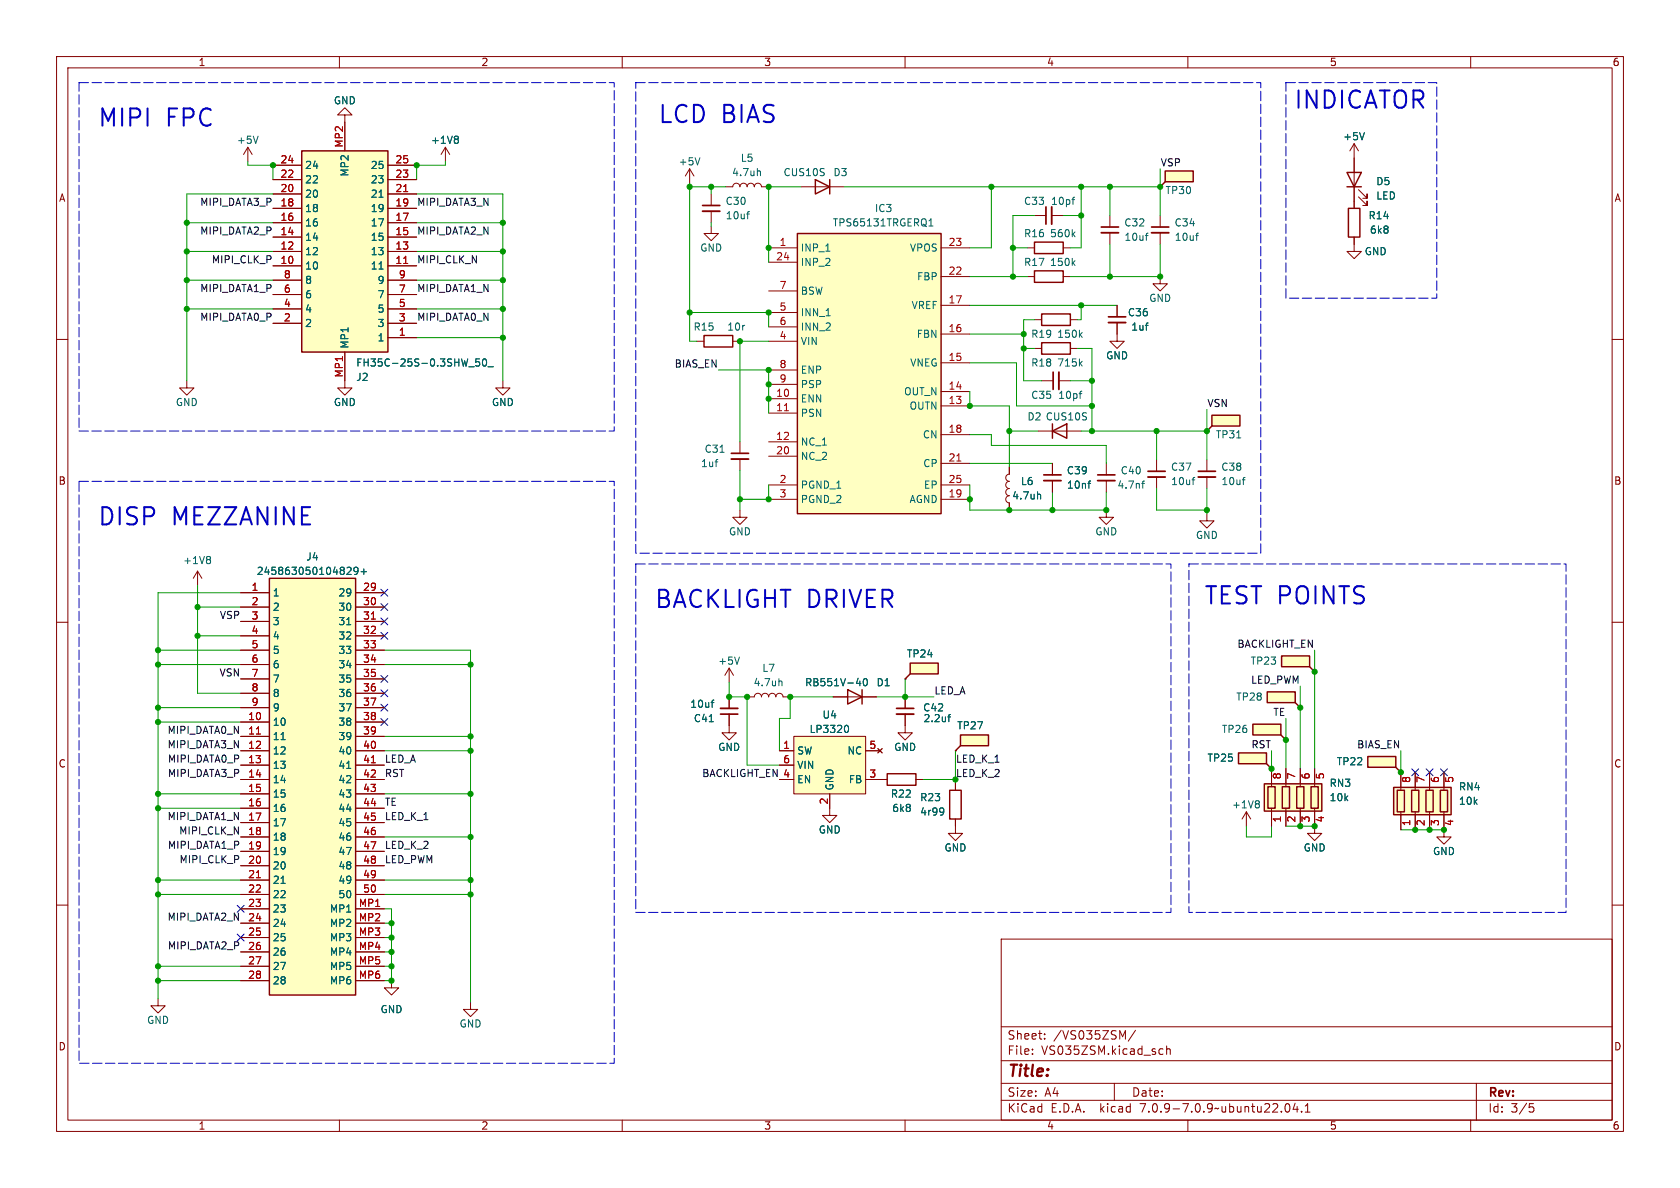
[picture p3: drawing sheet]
<svg xmlns="http://www.w3.org/2000/svg" width="297mm" height="210mm" viewBox="0 0 297 210" stroke-linecap="round" stroke-linejoin="round" font-family="sans-serif">
<defs><g id="words">
<g font-size="4.2" fill="#0000c2">
<text x="17.1" y="22.6">MIPI</text>
<text x="29.4" y="22.6">FPC</text>
<text x="116.2" y="22">LCD BIAS</text>
<text x="228.6" y="19.4">INDICATOR</text>
<text x="17.1" y="93.1">DISP</text>
<text x="30.4" y="93.1">MEZZANINE</text>
<text x="115.6" y="107.7">BACKLIGHT DRIVER</text>
<text x="212.7" y="107.1">TEST POINTS</text>
</g>
<text font-size="2.8" fill="#840000" x="178" y="190.9">Title:</text>
<g font-size="2.1" fill="#840000">
<text x="178" y="184">Sheet:</text>
<text x="186.2" y="184">/VS035ZSM/</text>
<text x="178" y="186.7">File:</text>
<text x="184.1" y="186.7">VS035ZSM.kicad_sch</text>
<text x="178" y="196.9">KiCad</text>
<text x="178" y="194.1">Size:</text>
<text x="184.7" y="194.1">A4</text>
<text x="185.7" y="196.9">E.D.A.</text>
<text x="194.6" y="196.9">kicad</text>
<text x="200" y="194.1">Date:</text>
<text x="201.8" y="196.9">7.0.9-7.0.9~ubuntu22.04.1</text>
<text x="263" y="194.3">Rev:</text>
<text x="263" y="196.9">Id:</text>
<text x="267.1" y="196.9">3/5</text>
</g>
<g font-size="1.8" fill="#840000">
<text x="35" y="11.9">1</text>
<text x="85" y="11.9">2</text>
<text x="135" y="11.9">3</text>
<text x="185" y="11.9">4</text>
<text x="235" y="11.9">5</text>
<text x="285" y="11.9">6</text>
<text x="10.3" y="35.9">A</text>
<text x="285.3" y="35.9">A</text>
<text x="10.3" y="85.9">B</text>
<text x="285.3" y="85.9">B</text>
<text x="10.3" y="135.9">C</text>
<text x="285.3" y="135.9">C</text>
<text x="10.3" y="185.9">D</text>
<text x="285.3" y="185.9">D</text>
<text x="35" y="199.9">1</text>
<text x="85" y="199.9">2</text>
<text x="135" y="199.9">3</text>
<text x="185" y="199.9">4</text>
<text x="235" y="199.9">5</text>
<text x="285" y="199.9">6</text>
</g>
<g font-size="1.8" fill="#006464">
<text x="58.9" y="18.6">GND</text>
<text x="41.8" y="25.6">+5V</text>
<text x="76.1" y="25.6">+1V8</text>
<text x="119.9" y="29.4">+5V</text>
<text x="130.9" y="28.8">L5</text>
<text x="237.4" y="25">+5V</text>
<text x="53.8" y="35.2">20</text>
<text x="53.8" y="32.6">22</text>
<text x="53.8" y="30.1">24</text>
<text x="61.8" y="31.3" transform="rotate(-90 61.8 31.3)">MP2</text>
<text x="65.4" y="35.2">21</text>
<text x="65.4" y="32.6">23</text>
<text x="65.4" y="30.1">25</text>
<text x="129.3" y="31.3">4.7uh</text>
<text x="138.4" y="31.3">CUS10S</text>
<text x="147.2" y="31.3">D3</text>
<text x="206" y="34.5">TP30</text>
<text x="243.2" y="32.9">D5</text>
<text x="243.2" y="35.5">LED</text>
<text x="53.8" y="40.2">16</text>
<text x="53.8" y="37.7">18</text>
<text x="65.4" y="40.2">17</text>
<text x="65.4" y="37.7">19</text>
<text x="128.2" y="36.4">C30</text>
<text x="128.2" y="39">10uf</text>
<text x="147.1" y="40.2">TPS65131TRGERQ1</text>
<text x="154.6" y="37.7">IC3</text>
<text x="180.9" y="36.4">C33</text>
<text x="185.7" y="36.4">10pf</text>
<text x="198.7" y="40.2">C32</text>
<text x="207.6" y="40.2">C34</text>
<text x="241.8" y="39">R14</text>
<text x="242.1" y="41.5">6k8</text>
<text x="53.8" y="47.9">10</text>
<text x="53.8" y="45.3">12</text>
<text x="53.8" y="42.8">14</text>
<text x="65.4" y="47.9">11</text>
<text x="65.4" y="45.3">13</text>
<text x="65.4" y="42.8">15</text>
<text x="123.7" y="44.7">GND</text>
<text x="141.5" y="44.7">INP_1</text>
<text x="141.5" y="47.2">INP_2</text>
<text x="160.8" y="44.7">VPOS</text>
<text x="180.9" y="47.2">R17</text>
<text x="180.9" y="42.1">R16</text>
<text x="185.5" y="47.2">150k</text>
<text x="185.5" y="42.1">560k</text>
<text x="198.7" y="42.8">10uf</text>
<text x="207.6" y="42.8">10uf</text>
<text x="241.2" y="45.3">GND</text>
<text x="53.8" y="52.9">6</text>
<text x="53.8" y="50.4">8</text>
<text x="66.7" y="52.9">7</text>
<text x="66.7" y="50.4">9</text>
<text x="141.5" y="52.3">BSW</text>
<text x="162" y="49.8">FBP</text>
<text x="203.1" y="53.6">GND</text>
<text x="53.8" y="58">2</text>
<text x="53.8" y="55.5">4</text>
<text x="66.7" y="58">3</text>
<text x="66.7" y="55.5">5</text>
<text x="122.5" y="58.6">R15</text>
<text x="128.5" y="58.6">10r</text>
<text x="141.5" y="56.1">INN_1</text>
<text x="141.5" y="58.6">INN_2</text>
<text x="161.1" y="54.8">VREF</text>
<text x="162" y="59.9">FBN</text>
<text x="182.2" y="59.9">R19</text>
<text x="186.8" y="59.9">150k</text>
<text x="199.3" y="56.1">C36</text>
<text x="199.9" y="58.6">1uf</text>
<text x="61.8" y="61.7" transform="rotate(-90 61.8 61.7)">MP1</text>
<text x="62.9" y="65">FH35C-25S-0.3SHW_50_</text>
<text x="66.7" y="60.6">1</text>
<text x="141.5" y="61.2">VIN</text>
<text x="160.8" y="65">VNEG</text>
<text x="182.2" y="65">R18</text>
<text x="186.8" y="65">715k</text>
<text x="195.4" y="63.7">GND</text>
<text x="31" y="72">GND</text>
<text x="58.9" y="72">GND</text>
<text x="62.9" y="67.5">J2</text>
<text x="86.9" y="72">GND</text>
<text x="141.5" y="71.3">ENN</text>
<text x="141.5" y="66.3">ENP</text>
<text x="141.5" y="68.8">PSP</text>
<text x="159.7" y="70.1">OUT_N</text>
<text x="182.2" y="70.7">C35</text>
<text x="187" y="70.7">10pf</text>
<text x="141.5" y="73.9">PSN</text>
<text x="160.7" y="72.6">OUTN</text>
<text x="163.1" y="77.7">CN</text>
<text x="181.5" y="74.5">D2 CUS10S</text>
<text x="214.8" y="77.7">TP31</text>
<text x="123.8" y="82.8">1uf</text>
<text x="124.5" y="80.2">C31</text>
<text x="141.5" y="79">NC_1</text>
<text x="141.5" y="81.5">NC_2</text>
<text x="163.1" y="82.8">CP</text>
<text x="206.9" y="83.4">C37</text>
<text x="215.8" y="83.4">C38</text>
<text x="141.5" y="86.6">PGND_1</text>
<text x="141.5" y="89.1">PGND_2</text>
<text x="160.7" y="89.1">AGND</text>
<text x="163.2" y="86.6">EP</text>
<text x="178.8" y="88.5">4.7uh</text>
<text x="180.4" y="86">L6</text>
<text x="188.5" y="84">C39</text>
<text x="188.5" y="86.6">10nf</text>
<text x="197.5" y="86.6">4.7nf</text>
<text x="198" y="84">C40</text>
<text x="206.9" y="86">10uf</text>
<text x="215.8" y="86">10uf</text>
<text x="128.8" y="94.8">GND</text>
<text x="193.5" y="94.8">GND</text>
<text x="211.3" y="95.5">GND</text>
<text x="32.3" y="99.9">+1V8</text>
<text x="45.3" y="101.8">245863050104829+</text>
<text x="54.1" y="99.3">J4</text>
<text x="48.1" y="105.6">1</text>
<text x="59.7" y="105.6">29</text>
<text x="48.1" y="108.2">2</text>
<text x="48.1" y="110.7">3</text>
<text x="48.1" y="113.3">4</text>
<text x="59.7" y="108.2">30</text>
<text x="59.7" y="110.7">31</text>
<text x="59.7" y="113.3">32</text>
<text x="48.1" y="115.8">5</text>
<text x="48.1" y="118.3">6</text>
<text x="59.7" y="115.8">33</text>
<text x="59.7" y="118.3">34</text>
<text x="126.9" y="117.7">+5V</text>
<text x="134.7" y="119">L7</text>
<text x="160.2" y="116.4">TP24</text>
<text x="221" y="117.7">TP23</text>
<text x="48.1" y="120.9">7</text>
<text x="48.1" y="123.4">8</text>
<text x="48.1" y="126">9</text>
<text x="59.7" y="120.9">35</text>
<text x="59.7" y="123.4">36</text>
<text x="59.7" y="126">37</text>
<text x="121.9" y="125.3">10uf</text>
<text x="133.1" y="121.5">4.7uh</text>
<text x="142.2" y="121.5">RB551V-40</text>
<text x="154.9" y="121.5">D1</text>
<text x="163.1" y="126">C42</text>
<text x="218.4" y="124.1">TP28</text>
<text x="48.1" y="128.5">10</text>
<text x="48.1" y="131">11</text>
<text x="59.7" y="128.5">38</text>
<text x="59.7" y="131">39</text>
<text x="122.6" y="127.9">C41</text>
<text x="143" y="129.8">LP3320</text>
<text x="145.3" y="127.2">U4</text>
<text x="163.2" y="127.9">2.2uf</text>
<text x="169.1" y="129.1">TP27</text>
<text x="215.9" y="129.8">TP26</text>
<text x="48.1" y="133.6">12</text>
<text x="48.1" y="136.1">13</text>
<text x="59.7" y="133.6">40</text>
<text x="59.7" y="136.1">41</text>
<text x="126.9" y="132.9">GND</text>
<text x="140.8" y="133.6">SW</text>
<text x="140.8" y="136.1">VIN</text>
<text x="149.7" y="133.6">NC</text>
<text x="158" y="132.9">GND</text>
<text x="213.4" y="134.8">TP25</text>
<text x="236.2" y="135.5">TP22</text>
<text x="48.1" y="138.7">14</text>
<text x="48.1" y="141.2">15</text>
<text x="48.1" y="143.7">16</text>
<text x="59.7" y="138.7">42</text>
<text x="59.7" y="141.2">43</text>
<text x="59.7" y="143.7">44</text>
<text x="140.8" y="138.7">EN</text>
<text x="147.5" y="139.8" transform="rotate(-90 147.5 139.8)">GND</text>
<text x="150" y="138.7">FB</text>
<text x="157.4" y="141.2">R22</text>
<text x="157.6" y="143.7">6k8</text>
<text x="162.6" y="141.8">R23</text>
<text x="217.7" y="143.1">+1V8</text>
<text x="235" y="141.8">10k</text>
<text x="235" y="139.3">RN3</text>
<text x="257.8" y="139.9">RN4</text>
<text x="257.8" y="142.5">10k</text>
<text x="48.1" y="146.3">17</text>
<text x="48.1" y="148.8">18</text>
<text x="59.7" y="146.3">45</text>
<text x="59.7" y="148.8">46</text>
<text x="144.6" y="147.5">GND</text>
<text x="162.6" y="144.4">4r99</text>
<text x="48.1" y="151.4">19</text>
<text x="48.1" y="153.9">20</text>
<text x="59.7" y="151.4">47</text>
<text x="59.7" y="153.9">48</text>
<text x="166.9" y="150.7">GND</text>
<text x="230.4" y="150.7">GND</text>
<text x="253.2" y="151.4">GND</text>
<text x="48.1" y="156.4">21</text>
<text x="48.1" y="159">22</text>
<text x="48.1" y="161.5">23</text>
<text x="58.2" y="161.5">MP1</text>
<text x="59.7" y="156.4">49</text>
<text x="59.7" y="159">50</text>
<text x="48.1" y="164.1">24</text>
<text x="48.1" y="166.6">25</text>
<text x="58.2" y="164.1">MP2</text>
<text x="58.2" y="166.6">MP3</text>
<text x="48.1" y="169.1">26</text>
<text x="48.1" y="171.7">27</text>
<text x="58.2" y="169.1">MP4</text>
<text x="58.2" y="171.7">MP5</text>
<text x="48.1" y="174.2">28</text>
<text x="58.2" y="174.2">MP6</text>
<text x="67.2" y="179.3">GND</text>
<text x="25.9" y="181.2">GND</text>
<text x="81.1" y="181.8">GND</text>
</g>
<g font-size="1.8" fill="#a90000">
<text x="49.5" y="29">24</text>
<text x="60.7" y="26.2" transform="rotate(-90 60.7 26.2)">MP2</text>
<text x="69.8" y="29">25</text>
<text x="49.5" y="34">20</text>
<text x="49.5" y="31.5">22</text>
<text x="69.8" y="34">21</text>
<text x="69.8" y="31.5">23</text>
<text x="49.5" y="41.7">14</text>
<text x="49.5" y="39.1">16</text>
<text x="49.5" y="36.6">18</text>
<text x="69.8" y="41.7">15</text>
<text x="69.8" y="39.1">17</text>
<text x="69.8" y="36.6">19</text>
<text x="49.5" y="46.7">10</text>
<text x="49.5" y="44.2">12</text>
<text x="69.8" y="46.7">11</text>
<text x="69.8" y="44.2">13</text>
<text x="137.1" y="46.1">24</text>
<text x="137.7" y="43.6">1</text>
<text x="167.6" y="43.6">23</text>
<text x="50.1" y="51.8">6</text>
<text x="50.1" y="49.3">8</text>
<text x="70.4" y="51.8">7</text>
<text x="70.4" y="49.3">9</text>
<text x="137.7" y="51.2">7</text>
<text x="167.6" y="53.7">17</text>
<text x="167.6" y="48.6">22</text>
<text x="50.1" y="56.9">2</text>
<text x="50.1" y="54.4">4</text>
<text x="70.4" y="59.4">1</text>
<text x="70.4" y="56.9">3</text>
<text x="70.4" y="54.4">5</text>
<text x="137.7" y="55">5</text>
<text x="137.7" y="57.5">6</text>
<text x="167.6" y="58.8">16</text>
<text x="137.7" y="60.1">4</text>
<text x="137.7" y="65.2">8</text>
<text x="167.6" y="63.9">15</text>
<text x="60.7" y="66.8" transform="rotate(-90 60.7 66.8)">MP1</text>
<text x="137.1" y="70.2">10</text>
<text x="137.7" y="67.7">9</text>
<text x="167.6" y="71.5">13</text>
<text x="167.6" y="69">14</text>
<text x="137.1" y="72.8">11</text>
<text x="137.1" y="77.9">12</text>
<text x="167.6" y="76.6">18</text>
<text x="137.1" y="80.4">20</text>
<text x="167.6" y="81.7">21</text>
<text x="137.7" y="85.5">2</text>
<text x="137.7" y="88">3</text>
<text x="167.6" y="88">19</text>
<text x="167.6" y="85.5">25</text>
<text x="44.4" y="104.5">1</text>
<text x="44.4" y="107.1">2</text>
<text x="64.1" y="104.5">29</text>
<text x="64.1" y="107.1">30</text>
<text x="44.4" y="109.6">3</text>
<text x="44.4" y="112.1">4</text>
<text x="64.1" y="109.6">31</text>
<text x="64.1" y="112.1">32</text>
<text x="44.4" y="114.7">5</text>
<text x="44.4" y="117.2">6</text>
<text x="44.4" y="119.8">7</text>
<text x="64.1" y="114.7">33</text>
<text x="64.1" y="117.2">34</text>
<text x="64.1" y="119.8">35</text>
<text x="44.4" y="122.3">8</text>
<text x="44.4" y="124.8">9</text>
<text x="64.1" y="122.3">36</text>
<text x="64.1" y="124.8">37</text>
<text x="43.8" y="127.4">10</text>
<text x="43.8" y="129.9">11</text>
<text x="64.1" y="127.4">38</text>
<text x="64.1" y="129.9">39</text>
<text x="43.8" y="132.5">12</text>
<text x="43.8" y="135">13</text>
<text x="43.8" y="137.5">14</text>
<text x="64.1" y="132.5">40</text>
<text x="64.1" y="135">41</text>
<text x="64.1" y="137.5">42</text>
<text x="138.4" y="132.5">1</text>
<text x="138.4" y="135">6</text>
<text x="138.4" y="137.5">4</text>
<text x="153.6" y="137.5">3</text>
<text x="153.6" y="132.5">5</text>
<text x="226.8" y="137.9" transform="rotate(-90 226.8 137.9)">8</text>
<text x="229.3" y="137.9" transform="rotate(-90 229.3 137.9)">7</text>
<text x="231.9" y="137.9" transform="rotate(-90 231.9 137.9)">6</text>
<text x="234.4" y="137.9" transform="rotate(-90 234.4 137.9)">5</text>
<text x="43.8" y="140.1">15</text>
<text x="43.8" y="142.6">16</text>
<text x="64.1" y="140.1">43</text>
<text x="64.1" y="142.6">44</text>
<text x="146.4" y="142.3" transform="rotate(-90 146.4 142.3)">2</text>
<text x="249.6" y="138.5" transform="rotate(-90 249.6 138.5)">8</text>
<text x="252.2" y="138.5" transform="rotate(-90 252.2 138.5)">7</text>
<text x="254.7" y="138.5" transform="rotate(-90 254.7 138.5)">6</text>
<text x="257.3" y="138.5" transform="rotate(-90 257.3 138.5)">5</text>
<text x="43.8" y="145.2">17</text>
<text x="43.8" y="147.7">18</text>
<text x="64.1" y="145.2">45</text>
<text x="64.1" y="147.7">46</text>
<text x="226.8" y="145.5" transform="rotate(-90 226.8 145.5)">1</text>
<text x="229.3" y="145.5" transform="rotate(-90 229.3 145.5)">2</text>
<text x="231.9" y="145.5" transform="rotate(-90 231.9 145.5)">3</text>
<text x="234.4" y="145.5" transform="rotate(-90 234.4 145.5)">4</text>
<text x="249.6" y="146.1" transform="rotate(-90 249.6 146.1)">1</text>
<text x="252.2" y="146.1" transform="rotate(-90 252.2 146.1)">2</text>
<text x="254.7" y="146.1" transform="rotate(-90 254.7 146.1)">3</text>
<text x="257.3" y="146.1" transform="rotate(-90 257.3 146.1)">4</text>
<text x="43.8" y="150.2">19</text>
<text x="43.8" y="152.8">20</text>
<text x="43.8" y="155.3">21</text>
<text x="64.1" y="150.2">47</text>
<text x="64.1" y="152.8">48</text>
<text x="64.1" y="155.3">49</text>
<text x="43.8" y="157.9">22</text>
<text x="43.8" y="160.4">23</text>
<text x="63.3" y="160.4">MP1</text>
<text x="64.1" y="157.9">50</text>
<text x="43.8" y="162.9">24</text>
<text x="43.8" y="165.5">25</text>
<text x="63.3" y="162.9">MP2</text>
<text x="63.3" y="165.5">MP3</text>
<text x="43.8" y="168">26</text>
<text x="43.8" y="170.6">27</text>
<text x="43.8" y="173.1">28</text>
<text x="63.3" y="168">MP4</text>
<text x="63.3" y="170.6">MP5</text>
<text x="63.3" y="173.1">MP6</text>
</g>
<g font-size="1.8" fill="#0f0f0f">
<text x="205.1" y="29.5">VSP</text>
<text x="35.3" y="41.6">MIPI_DATA2_P</text>
<text x="35.3" y="36.5">MIPI_DATA3_P</text>
<text x="73.7" y="36.5">MIPI_DATA3_N</text>
<text x="73.7" y="41.6">MIPI_DATA2_N</text>
<text x="37.4" y="46.6">MIPI_CLK_P</text>
<text x="73.7" y="46.6">MIPI_CLK_N</text>
<text x="35.3" y="51.7">MIPI_DATA1_P</text>
<text x="73.7" y="51.7">MIPI_DATA1_N</text>
<text x="35.3" y="56.8">MIPI_DATA0_P</text>
<text x="73.7" y="56.8">MIPI_DATA0_N</text>
<text x="119.2" y="65.1">BIAS_EN</text>
<text x="213.4" y="72">VSN</text>
<text x="38.8" y="109.5">VSP</text>
<text x="38.7" y="119.7">VSN</text>
<text x="218.7" y="114.6">BACKLIGHT_EN</text>
<text x="165.1" y="122.8">LED_A</text>
<text x="221.1" y="120.9">LED_PWM</text>
<text x="29.5" y="129.8">MIPI_DATA0_N</text>
<text x="225" y="126.7">TE</text>
<text x="29.5" y="132.4">MIPI_DATA3_N</text>
<text x="29.6" y="134.9">MIPI_DATA0_P</text>
<text x="29.6" y="137.4">MIPI_DATA3_P</text>
<text x="67.9" y="134.9">LED_A</text>
<text x="67.9" y="137.4">RST</text>
<text x="124" y="137.4">BACKLIGHT_EN 4</text>
<text x="168.9" y="134.9">LED_K_1</text>
<text x="221.1" y="132.4">RST</text>
<text x="239.8" y="132.4">BIAS_EN</text>
<text x="67.9" y="142.5">TE</text>
<text x="29.5" y="145.1">MIPI_DATA1_N</text>
<text x="31.6" y="147.6">MIPI_CLK_N</text>
<text x="67.9" y="145.1">LED_K_1</text>
<text x="29.6" y="150.1">MIPI_DATA1_P</text>
<text x="31.6" y="152.7">MIPI_CLK_P</text>
<text x="67.9" y="150.1">LED_K_2</text>
<text x="67.9" y="152.7">LED_PWM</text>
<text x="29.5" y="162.8">MIPI_DATA2_N</text>
<text x="29.6" y="167.9">MIPI_DATA2_P</text>
</g>
<text font-size="1.8" fill="#009600" x="168.9" y="137.4">LED_K_2</text>
</g></defs>
<g fill="none" stroke="#840000" stroke-width=".18">
<path d="M10 10h277v190h-277zM12 12h273v186h-273zM60 10v2M110 10v2M160 10v2M210 10v2M260 10v2M43.8 26l.8 1.3M43.8 26v2.6M43.8 26l-.7 1.3M48.3 39.4h5M48.3 36.8h5"/>
<path d="M48.3 34.3h5M48.3 31.8h5M48.3 29.2h5M61 20.3h1.2l-1.2-1.2-1.3 1.2h1.3v6.4M68.6 39.4h5.1M68.6 36.8h5.1M68.6 34.3h5.1M68.6 31.8h5.1M68.6 29.2h5.1M78.7 26l-.7 1.3M78.7 26v2.6M78.7 26l.8 1.3"/>
<path d="M121.9 29.8l.8 1.3M121.9 29.8v2.6M121.9 29.8l-.7 1.3M125.7 34.3v2M125.7 37.3v2.1M128.3 33h1.2a.64 .64 0 0 1 .7-.6 .64 .64 0 0 1 .6 .6 .64 .64 0 0 1 .6-.6 .64 .64 0 0 1 .7 .6 .64 .64 0 0 1 .6-.6 .64 .64 0 0 1 .6 .6 .64 .64 0 0 1 .7-.6 .64 .64 0 0 1 .6 .6h1.3M141.6 33h7.6M182.9 38.1h2M185.9 38.1h2.1M196.2 38.1v2M205.1 33h.1M205.1 38.1v2"/>
<path d="M239.4 25.4v11.4M239.4 25.4l-.8 1.3M239.4 25.4l.8 1.3M240.2 34.8l1.5 1.5v-.7v.7h-.8M240.2 33.5l1.5 1.6v-.8v.8h-.8M10 60h2M48.3 47h5M48.3 44.5h5M48.3 41.9h5M48.3 57.2h5M48.3 54.6h5M48.3 52.1h5"/>
<path d="M48.3 49.5h5M68.6 59.7h5.1M68.6 47h5.1M68.6 44.5h5.1M68.6 41.9h5.1M68.6 57.2h5.1M68.6 54.6h5.1M68.6 52.1h5.1M68.6 49.5h5.1M125.7 40v1.3h1.3l-1.3 1.2-1.2-1.2h1.2M135.9 43.8h5.1M135.9 46.4h5.1"/>
<path d="M135.9 55.2h5.1M135.9 57.8h5.1M135.9 51.4h5.1M166.4 48.9h5M166.4 43.8h5M166.4 59.1h5M166.4 54h5M181.6 48.9h1.3M181.6 43.8h1.3M182.9 56.5h1.2M188 48.9h1.2M188 43.8h1.2"/>
<path d="M189.2 56.5h1.3M196.2 41.1v2.1M197.5 57v3.3h1.3l-1.3 1.3-1.3-1.3h1.3M197.5 54v2M205.1 48.9v1.3h1.3l-1.3 1.2-1.3-1.2h1.3M205.1 41.1v2.1M239.4 41.9v2.6h1.3l-1.3 1.2-1.3-1.2h1.3M285 60h2M33 67.3v1.3h1.3l-1.3 1.3-1.3-1.3h1.3M61 62.2v6.4h1.2l-1.2 1.3-1.3-1.3h1.3M88.9 67.3v1.3h1.3l-1.3 1.3-1.3-1.3h1.3M123.2 60.3h1.3"/>
<path d="M129.5 60.3h1.3M130.8 78.1v2M135.9 70.5h5.1M135.9 73h5.1M135.9 78.1h5.1M135.9 60.3h5.1M135.9 65.4h5.1M135.9 67.9h5.1M166.4 71.8h5M166.4 69.2h5M166.4 64.1h5M166.4 76.8h5"/>
<path d="M182.9 61.6h1.2M183.5 76.2h7.6M184.1 67.3h2.1M187.2 67.3h2M189.2 61.6h1.3M213.4 76.2h.1M130.8 90.2v1.2h1.3l-1.3 1.3-1.3-1.3h1.3M130.8 81.2v2M135.9 88.3h5.1M135.9 85.7h5.1M135.9 80.6h5.1M166.4 88.3h5"/>
<path d="M166.4 85.7h5M166.4 81.9h5M178.4 82.6v1.2a.64 .64 0 0 0-.6 .7 .64 .64 0 0 0 .6 .6 .64 .64 0 0 0-.6 .6 .64 .64 0 0 0 .6 .7 .64 .64 0 0 0-.6 .6 .64 .64 0 0 0 .6 .6 .64 .64 0 0 0-.6 .7 .64 .64 0 0 0 .6 .6v1.3M186.1 81.9v2M186.1 85v2M195.6 90.2v1.2h1.2l-1.2 1.3-1.3-1.3h1.3M195.6 81.9v2M195.6 85v2M204.5 81.3v2M204.5 84.3v2.1M213.4 90.8v1.3h1.2l-1.2 1.2-1.3-1.2h1.3M213.4 81.3v2"/>
<path d="M213.4 84.3v2.1M10 110h2M34.9 101l-.7 1.2M34.9 101v2.5M34.9 101l.8 1.2M42.5 104.8h5.1M42.5 107.3h5.1M42.5 109.9h5.1M42.5 112.4h5.1M42.5 114.9h5.1M42.5 117.5h5.1M62.9 104.8h5"/>
<path d="M62.9 107.3h5M62.9 109.9h5M62.9 112.4h5M62.9 114.9h5M62.9 117.5h5M128.9 118.1v2.6M128.9 118.1l.8 1.3M128.9 118.1l-.8 1.3M232.4 118.7h.1M285 110h2M42.5 132.7h5.1M42.5 137.8h5.1"/>
<path d="M42.5 135.3h5.1M42.5 127.6h5.1M42.5 130.2h5.1M42.5 120h5.1M42.5 122.6h5.1M42.5 125.1h5.1M62.9 132.7h5M62.9 137.8h5M62.9 135.3h5M62.9 127.6h5M62.9 130.2h5M62.9 120h5"/>
<path d="M62.9 122.6h5M62.9 125.1h5M128.9 126.2v3.3h1.3l-1.3 1.3-1.3-1.3h1.3M128.9 123.2v2M132.1 123.2h1.2a.64 .64 0 0 1 .7-.6 .64 .64 0 0 1 .6 .6 .64 .64 0 0 1 .7-.6 .64 .64 0 0 1 .6 .6 .64 .64 0 0 1 .6-.6 .64 .64 0 0 1 .7 .6 .64 .64 0 0 1 .6-.6 .64 .64 0 0 1 .6 .6h1.3M137.8 132.7h2.5M137.8 137.8h2.5M137.8 135.3h2.5M140.3 130.2h12.7v10.1h-12.7zM147.3 123.2h7.6M153 132.7h2.6M153 137.8h3.8"/>
<path d="M155.2 132.3l.8 .8M156 132.3l-.8 .8M160 120h.1M160 126.2v3.3h1.3l-1.3 1.3-1.3-1.3h1.3M160 123.2v2M161.9 137.8h1.3M168.9 132.7h.1M168.9 138.4v1.3M224.8 135.9h.1M224.8 135.9v3.2M227.3 130.8h.1M227.3 135.9v3.2"/>
<path d="M229.9 125.1h.1M229.9 135.9v3.2M232.4 135.9v3.2M247.6 136.5h.1M247.6 136.5v3.2M250.2 136.5v3.2M252.7 136.5v3.2M255.3 136.5v3.2M10 160h2M42.5 140.3h5.1M42.5 142.9h5.1M42.5 145.4h5.1"/>
<path d="M42.5 148h5.1M42.5 150.5h5.1M42.5 153h5.1M42.5 155.6h5.1M42.5 158.1h5.1M62.9 140.3h5M62.9 142.9h5M62.9 145.4h5M62.9 148h5M62.9 150.5h5M62.9 153h5M62.9 155.6h5"/>
<path d="M62.9 158.1h5M146.7 140.3v3.8h1.3l-1.3 1.3-1.3-1.3h1.3M168.9 144.8v2.5h1.3l-1.3 1.3-1.3-1.3h1.3M220.3 143.5l-.7 1.3M220.3 143.5v2.6M220.3 143.5l.8 1.3M224.8 142.9v3.2M227.3 142.9v3.2M229.9 142.9v3.2M232.4 142.9v4.4h1.3l-1.3 1.3-1.3-1.3h1.3M247.6 143.5v3.2M250.2 143.5v3.2"/>
<path d="M252.7 143.5v3.2M255.3 143.5v4.5h1.2l-1.2 1.2-1.3-1.2h1.3M285 160h2M27.9 176.5v1.3h1.3l-1.3 1.3-1.2-1.3h1.2M42.5 160.7h5.1M42.5 163.2h5.1M42.5 165.7h5.1M42.5 168.3h5.1M42.5 170.8h5.1M42.5 173.4h5.1M62.9 160.7h5M62.9 163.2h5"/>
<path d="M62.9 165.7h5M62.9 168.3h5M62.9 170.8h5M62.9 173.4h5M69.2 173.4v1.2h1.3l-1.3 1.3-1.3-1.3h1.3M83.2 177.2v1.2h1.3l-1.3 1.3-1.3-1.3h1.3M177 166h108v32h-108zM60 198v2M110 198v2M160 198v2M177 194.5h108M177 191.5h108"/>
<path d="M177 187.5h108M177 181.5h108M182.5 186.3v.1M182.5 185.5v.1M184.7 183.6v.1M184.7 182.8v.1M197 191.5v3M198.5 183.3l.5-1.1v1.5M200.7 182.1l-1.2 2M205.2 185.4l.4 .1M205.6 186.3l-.4 .1M206.2 185.5l.3-.1 .3 .1 .1 .9"/>
<path d="M206.2 184.9v1.5M210 198v2M227.3 195.2l.2-.1a.81 .81 0 0 1 .6 .6 .81 .81 0 0 1-.3 .8l-.1 .1a.81 .81 0 0 1-.4-1.4zM229 195l-.4 1.1h.9M229.3 195.6v1M230.1 196.5v.1M230.7 196.6h.9M230.7 195.5l.5-.4v1.5M260 198v2M261 191.5v6.5M270.4 195.1h.7M270.5 195.7h.4l.3 .3-.2 .5-.5 .1"/>
</g>
<g fill="#ffffc2" stroke="#ffffc2" stroke-width=".18">
<path d="M140.3 130.2h12.7v10.1h-12.7z"/>
<path d="M160.9 117.2h5v1.9h-5z"/>
<path d="M169.8 129.9h5v1.9h-5z"/>
<path d="M206 30.2h4.9v1.9h-4.9z"/>
<path d="M53.3 26.7h15.3v35.5h-15.3z"/>
<path d="M226.6 116h4.9v1.9h-4.9z"/>
<path d="M141 41.3h25.4v49.5h-25.4z"/>
<path d="M214.2 73.4h5v1.9h-5z"/>
<path d="M241.8 133.7h5v1.9h-5z"/>
<path d="M47.6 102.2h15.3v73.7h-15.3z"/>
<path d="M224 122.3h5v1.9h-5z"/>
<path d="M221.5 128h4.9v1.9h-4.9z"/>
<path d="M218.9 133.1h5v1.9h-5z"/>
<path d="M223.5 138.6h10.2v4.8h-10.2z"/>
<path d="M246.4 139.2h10.1v4.8h-10.1z"/>
</g>
<g fill="none" stroke="#006464" stroke-width=".18">
<path d="M45.6 24.1l-.4 1.2M67 34.9h.7M80.8 24.1l.2 .2-.2 .3 .2 .3v.2l-.2 .2M123.7 27.9l-.4 1.3M132 37.8h.5M132.5 37.4l-.3 .1M134.1 30.2l.3 .2v.7M164.2 39.9h.7M164.2 39l.4-.3v1.2M189.5 35.3h.5M190 34.9h-.3M241.2 23.4l-.4 1.3"/>
<path d="M67 47.6h.7M131.5 57.5h.2M146 44.4h.7M146.1 55.8h.7M189.7 46.5l.3 .4M189.7 41.4l.3 .5M190 46.1l-.4 .5M190 41l-.4 .5M191 59.2l.3 .4M191.3 58.8l-.5 .5M202.5 41.6h.5M202.5 57.5h.5"/>
<path d="M202.8 57.1h.2M203 41.2l-.3 .1M211.4 41.6h.5M211.9 41.2l-.3 .1M84.7 63.4h-.6v.6l.2-.1 .4 .1 .1 .2-.1 .4-.1 .1-.5-.1M85.4 63.6l.2-.2a.68 .68 0 0 1 .4 .7 .68 .68 0 0 1-.4 .6l-.2-.1-.1-.4zM86.3 64.8h.9M127.3 80h.7M190.8 69.6h.5M191 64.2l.3 .5M191.3 69.2h-.3M191.3 63.9l-.5 .5"/>
<path d="M218.6 77.4h.8M37 98.4l.2 .2-.2 .3 .2 .3v.2l-.2 .2M126.4 81.6h.5M126.8 81.2h.1M183.6 87.4l.4 .1v.7M192.3 85.5h.5M192.8 85l-.2 .1M201.8 85.5h.5M202.3 85l-.3 .2v1.1M210.7 84.8h.5M211.2 84.4l-.2 .1M219.6 84.8h.5"/>
<path d="M220.1 84.4l-.2 .1M61.3 110.4h.7M61.5 100.3h.5l.1 .3-.8 .9h.8M63.3 100.8l-.3 .3-.3-.1-.1-.2 .1-.5h.3l.2 .1a.84 .84 0 0 1-.3 1.1h-.2M63.8 101.1h1M64.3 100.6v.9M130.7 116.1l-.4 1.3M49.7 130.8h.7M61.3 135.8h.7M125.4 127.6h.7M125.7 124.2h.5M126.2 123.8h-.2"/>
<path d="M137.9 120.4l.3 .2v.6M149.6 128.2a.68 .68 0 0 1 .4 .6 .68 .68 0 0 1-.4 .7M151.4 120.8h.8M152 120.4v.8M152.7 120.1l.2-.1a.68 .68 0 0 1 .5 .6 .68 .68 0 0 1-.5 .6l-.2-.1-.1-.4zM167.6 126.7h.4M168 126.3l-.3 .2v1.1M49.7 156.2h.7M166.6 142.8l.2 .1a1.03 1.03 0 0 1-.2 1.1M166.8 143.4l-.2 .2M222.4 141.5l.2 .3-.2 .3 .2 .2v.3l-.2 .2"/>
</g>
<g fill="none" stroke="#840000" stroke-width=".33">
<path d="M124.2 37.3h3.1M185.9 36.6v3M194.7 41.1h3M196 57h3M203.6 41.1h3M187.2 65.8v3M129.3 81.2h3M184.5 85h3.1M194.1 85h3M202.9 84.3h3.1M211.8 84.3h3.1M127.4 125.2h3"/>
<path d="M158.5 126.2h3"/>
</g>
<g fill="none" stroke="#840000" stroke-width=".3">
<path d="M124.2 36.3h3.1M184.9 36.6v3M194.7 40.1h3M196 56h3M203.6 40.1h3M186.2 65.8v3M129.3 80.1h3M184.5 83.9h3.1M194.1 83.9h3M202.9 83.3h3.1M211.8 83.3h3.1M127.4 126.2h3"/>
<path d="M158.5 125.2h3"/>
</g>
<g fill="none" stroke="#840000" stroke-width=".25">
<path d="M53.3 26.7h15.3v35.5h-15.3zM144.1 31.8l2.6 1.2-2.6 1.3zM146.7 31.8v2.5M206 30.2h4.9v1.9h-4.9zM206 32.1l-.9 .9M238.1 30.5h2.6l-1.3 2.5zM238.1 33h2.6M238.4 36.8h2v5.1h-2zM124.5 59.3h5v2h-5zM141 41.3h25.4v49.5h-25.4zM182.9 47.9h5.1v2h-5.1zM182.9 42.8h5.1v2h-5.1z"/>
<path d="M184.1 55.5h5.1v2h-5.1zM184.1 60.6h5.1v2h-5.1zM186.1 76.2l2.5-1.3v2.6zM186.1 74.9v2.6M214.2 73.4h5v1.9h-5zM214.2 75.3l-.8 .9M47.6 102.2h15.3v73.7h-15.3zM160.9 117.2h5v1.9h-5zM160.9 119.1l-.9 .9M226.6 116h4.9v1.9h-4.9zM231.5 117.9l.9 .8M149.9 121.9l2.5 1.3-2.5 1.3z"/>
<path d="M152.4 121.9v2.6M156.8 136.8h5.1v2h-5.1zM167.9 139.7h2v5.1h-2zM169.8 129.9h5v1.9h-5zM169.8 131.8l-.9 .9M218.9 133.1h5v1.9h-5zM221.5 128h4.9v1.9h-4.9zM223.5 138.6h10.2v4.8h-10.2zM223.9 135l.9 .9M224 122.3h5v1.9h-5zM224.2 139.1h1.2v3.8h-1.2zM226.4 129.9l.9 .9"/>
<path d="M226.7 139.1h1.3v3.8h-1.3zM229 124.2l.9 .9M229.2 139.1h1.3v3.8h-1.3zM231.8 139.1h1.2v3.8h-1.2zM241.8 133.7h5v1.9h-5zM246.4 139.2h10.1v4.8h-10.1zM246.8 135.6l.8 .9M247 139.7h1.3v3.8h-1.3zM249.6 139.7h1.2v3.8h-1.2zM252.1 139.7h1.3v3.8h-1.3zM254.6 139.7h1.3v3.8h-1.3z"/>
</g>
<path d="M71.4 33.9h.7M71.4 46.6h.7M138.7 72.6h.7M169.2 81.5h.7M65.6 109.4h.8M45.3 129.8h.8M65.6 134.8h.8M45.3 155.2h.8" fill="none" stroke="#a90000" stroke-width=".18"/>
<path d="M14 14.6h94.6v61.6h-94.6v-61.6M112.4 14.6h110.5v83.2h-110.5v-83.2M227.3 14.6h26.7v38.1h-26.7v-38.1M14 85.1h94.6v102.9h-94.6v-102.9M112.4 99.7h94.6v61.6h-94.6v-61.6M210.2 99.7h66.7v61.6h-66.7v-61.6" fill="none" stroke="#0000c2" stroke-width=".18" stroke-dasharray="1.7 .6"/>
<g fill="none" stroke="#009600" stroke-width=".18">
<path d="M33 39.4h15.3M43.8 28.6v.6h4.5v2.6M48.3 34.3h-15.3v33M73.7 34.3h15.2v33M73.7 39.4h15.2M78.7 28.6v.6h-5v2.6M121.9 33h6.4M121.9 32.4v27.9h1.3M125.7 33v1.3M125.7 39.4v.6M141.6 33h-5.7v13.4M149.2 33h55.9"/>
<path d="M175.3 33v10.8h-3.9M182.9 38.1h-3.8v10.8M188 38.1h3.1M191.1 33v10.8h-1.9M196.2 33v5.1M205.1 29.8v8.3M33 54.6h15.3M33 49.5h15.3M33 44.5h15.3M73.7 54.6h15.2M73.7 49.5h15.2M73.7 44.5h15.2"/>
<path d="M73.7 59.7h15.2M121.9 55.2h14v2.6M171.4 59.1h9.6M171.4 48.9h10.2M171.4 54h26.1M179.1 43.8h2.5M182.9 56.5h-1.9v10.8h3.1M191.1 54v2.5h-.6M196.2 43.2v5.7M205.1 43.2v5.7h-15.9M127 65.4h8.9v7.6M135.9 60.3h-5.1v17.8"/>
<path d="M171.4 76.8h3.9v1.9h20.3v3.2M171.4 69.2v2.6h7v10.8M171.4 64.1h8.3v7.7h13.3M178.4 76.2h5.1M181 61.6h1.9M189.2 67.3h3.8M190.5 61.6h2.5v14.6M191.1 76.2h22.3M204.5 76.2v5.1M213.4 72.4v8.9M130.8 83.2v7M135.9 85.7v2.6h-5.1"/>
<path d="M171.4 85.7v4.5h24.2v-3.2M171.4 81.9h14.7M186.1 87v3.2M204.5 86.4v3.8h8.9M213.4 86.4v4.4M27.9 117.5h14.6M27.9 114.9h14.6M34.9 103.5v19.1h7.6M34.9 112.4h7.6M34.9 107.3h7.6M42.5 104.8h-14.6v71.7M67.9 114.9h15.3v62.3"/>
<path d="M67.9 117.5h15.3M232.4 114.9v21M27.9 127.6h14.6M27.9 125.1h14.6M67.9 130.2h15.3M67.9 132.7h15.3M128.9 120.7v2.5h3.2v12.1h5.7M147.3 123.2h-7.6v3.8h-1.9v5.7M154.9 123.2h10.2M160 120v3.2M163.2 137.8h5.7M168.9 132.7v5.7"/>
<path d="M224.8 132.7v3.2M227.3 127v8.9M229.9 121.3v14.6M247.6 132.7v3.8M27.9 140.3h14.6M27.9 155.6h14.6M27.9 142.9h14.6M27.9 158.1h14.6M67.9 140.3h15.3M67.9 155.6h15.3M67.9 158.1h15.3M67.9 148h15.3"/>
<path d="M220.3 146.1v1.9h4.5v-1.9M227.3 146.1h5.1M247.6 146.7h7.7M27.9 173.4h14.6M27.9 170.8h14.6M67.9 160.7h1.3v12.7h-1.3M67.9 170.8h1.3M67.9 168.3h1.3M67.9 163.2h1.3M67.9 165.7h1.3"/>
</g>
<g fill="none" stroke="#000084" stroke-width=".18">
<path d="M67.3 111.8l1.3 1.2M67.3 119.4l1.3 1.2M67.3 106.7l1.3 1.2M67.3 104.2l1.3 1.2M67.3 109.2l1.3 1.3M68.6 111.8l-1.3 1.2M68.6 119.4l-1.3 1.2M68.6 106.7l-1.3 1.2M68.6 104.2l-1.3 1.2M68.6 109.2l-1.3 1.3M67.3 121.9l1.3 1.3M67.3 124.5l1.3 1.2"/>
<path d="M67.3 127l1.3 1.2M68.6 121.9l-1.3 1.3M68.6 124.5l-1.3 1.2M68.6 127l-1.3 1.2M249.6 135.9l1.2 1.2M250.8 135.9l-1.2 1.2M252.1 135.9l1.2 1.2M253.3 135.9l-1.2 1.2M254.7 135.9l1.2 1.2M255.9 135.9l-1.2 1.2M41.9 160l1.3 1.3M41.9 165.1l1.3 1.2"/>
<path d="M43.2 160l-1.3 1.3M43.2 165.1l-1.3 1.2"/>
</g>
<g fill="#009600" stroke="#009600" stroke-width=".18">
<circle cx="250.2" cy="146.7" r=".46"/>
<circle cx="252.7" cy="146.7" r=".46"/>
<circle cx="255.3" cy="146.7" r=".46"/>
<circle cx="232.4" cy="146.1" r=".46"/>
<circle cx="229.9" cy="146.1" r=".46"/>
<circle cx="224.8" cy="135.9" r=".46"/>
<circle cx="247.6" cy="136.5" r=".46"/>
<circle cx="227.3" cy="130.8" r=".46"/>
<circle cx="229.9" cy="125.1" r=".46"/>
<circle cx="232.4" cy="118.7" r=".46"/>
<circle cx="135.9" cy="88.3" r=".46"/>
<circle cx="130.8" cy="88.3" r=".46"/>
<circle cx="128.9" cy="123.2" r=".46"/>
<circle cx="132.1" cy="123.2" r=".46"/>
<circle cx="135.9" cy="67.9" r=".46"/>
<circle cx="135.9" cy="70.5" r=".46"/>
<circle cx="139.7" cy="123.2" r=".46"/>
<circle cx="160" cy="123.2" r=".46"/>
<circle cx="193" cy="67.3" r=".46"/>
<circle cx="193" cy="71.8" r=".46"/>
<circle cx="213.4" cy="90.2" r=".46"/>
<circle cx="195.6" cy="90.2" r=".46"/>
<circle cx="193" cy="76.2" r=".46"/>
<circle cx="186.1" cy="90.2" r=".46"/>
<circle cx="171.4" cy="71.8" r=".46"/>
<circle cx="178.4" cy="76.2" r=".46"/>
<circle cx="213.4" cy="76.2" r=".46"/>
<circle cx="204.5" cy="76.2" r=".46"/>
<circle cx="178.4" cy="90.2" r=".46"/>
<circle cx="171.4" cy="88.3" r=".46"/>
<circle cx="181" cy="61.6" r=".46"/>
<circle cx="181" cy="59.1" r=".46"/>
<circle cx="196.2" cy="48.9" r=".46"/>
<circle cx="175.3" cy="33" r=".46"/>
<circle cx="191.1" cy="54" r=".46"/>
<circle cx="205.1" cy="48.9" r=".46"/>
<circle cx="196.2" cy="33" r=".46"/>
<circle cx="205.1" cy="33" r=".46"/>
<circle cx="191.1" cy="33" r=".46"/>
<circle cx="191.1" cy="38.1" r=".46"/>
<circle cx="179.1" cy="43.8" r=".46"/>
<circle cx="179.1" cy="48.9" r=".46"/>
<circle cx="130.8" cy="60.3" r=".46"/>
<circle cx="135.9" cy="55.2" r=".46"/>
<circle cx="135.9" cy="65.4" r=".46"/>
<circle cx="135.9" cy="33" r=".46"/>
<circle cx="135.9" cy="43.8" r=".46"/>
<circle cx="121.9" cy="33" r=".46"/>
<circle cx="125.7" cy="33" r=".46"/>
<circle cx="121.9" cy="55.2" r=".46"/>
<circle cx="48.3" cy="29.2" r=".46"/>
<circle cx="33" cy="44.5" r=".46"/>
<circle cx="33" cy="39.4" r=".46"/>
<circle cx="33" cy="49.5" r=".46"/>
<circle cx="33" cy="54.6" r=".46"/>
<circle cx="69.2" cy="170.8" r=".46"/>
<circle cx="83.2" cy="130.2" r=".46"/>
<circle cx="83.2" cy="117.5" r=".46"/>
<circle cx="69.2" cy="173.4" r=".46"/>
<circle cx="83.2" cy="158.1" r=".46"/>
<circle cx="83.2" cy="155.6" r=".46"/>
<circle cx="83.2" cy="148" r=".46"/>
<circle cx="69.2" cy="165.7" r=".46"/>
<circle cx="69.2" cy="163.2" r=".46"/>
<circle cx="69.2" cy="168.3" r=".46"/>
<circle cx="83.2" cy="132.7" r=".46"/>
<circle cx="83.2" cy="140.3" r=".46"/>
<circle cx="27.9" cy="125.1" r=".46"/>
<circle cx="27.9" cy="117.5" r=".46"/>
<circle cx="27.9" cy="114.9" r=".46"/>
<circle cx="34.9" cy="112.4" r=".46"/>
<circle cx="34.9" cy="107.3" r=".46"/>
<circle cx="27.9" cy="127.6" r=".46"/>
<circle cx="27.9" cy="142.9" r=".46"/>
<circle cx="27.9" cy="140.3" r=".46"/>
<circle cx="88.9" cy="39.4" r=".46"/>
<circle cx="88.9" cy="44.5" r=".46"/>
<circle cx="88.9" cy="49.5" r=".46"/>
<circle cx="88.9" cy="54.6" r=".46"/>
<circle cx="88.9" cy="59.7" r=".46"/>
<circle cx="73.7" cy="29.2" r=".46"/>
<circle cx="27.9" cy="158.1" r=".46"/>
<circle cx="27.9" cy="155.6" r=".46"/>
<circle cx="27.9" cy="173.4" r=".46"/>
<circle cx="27.9" cy="170.8" r=".46"/>
</g>
<use href="#words"/>
</svg>
